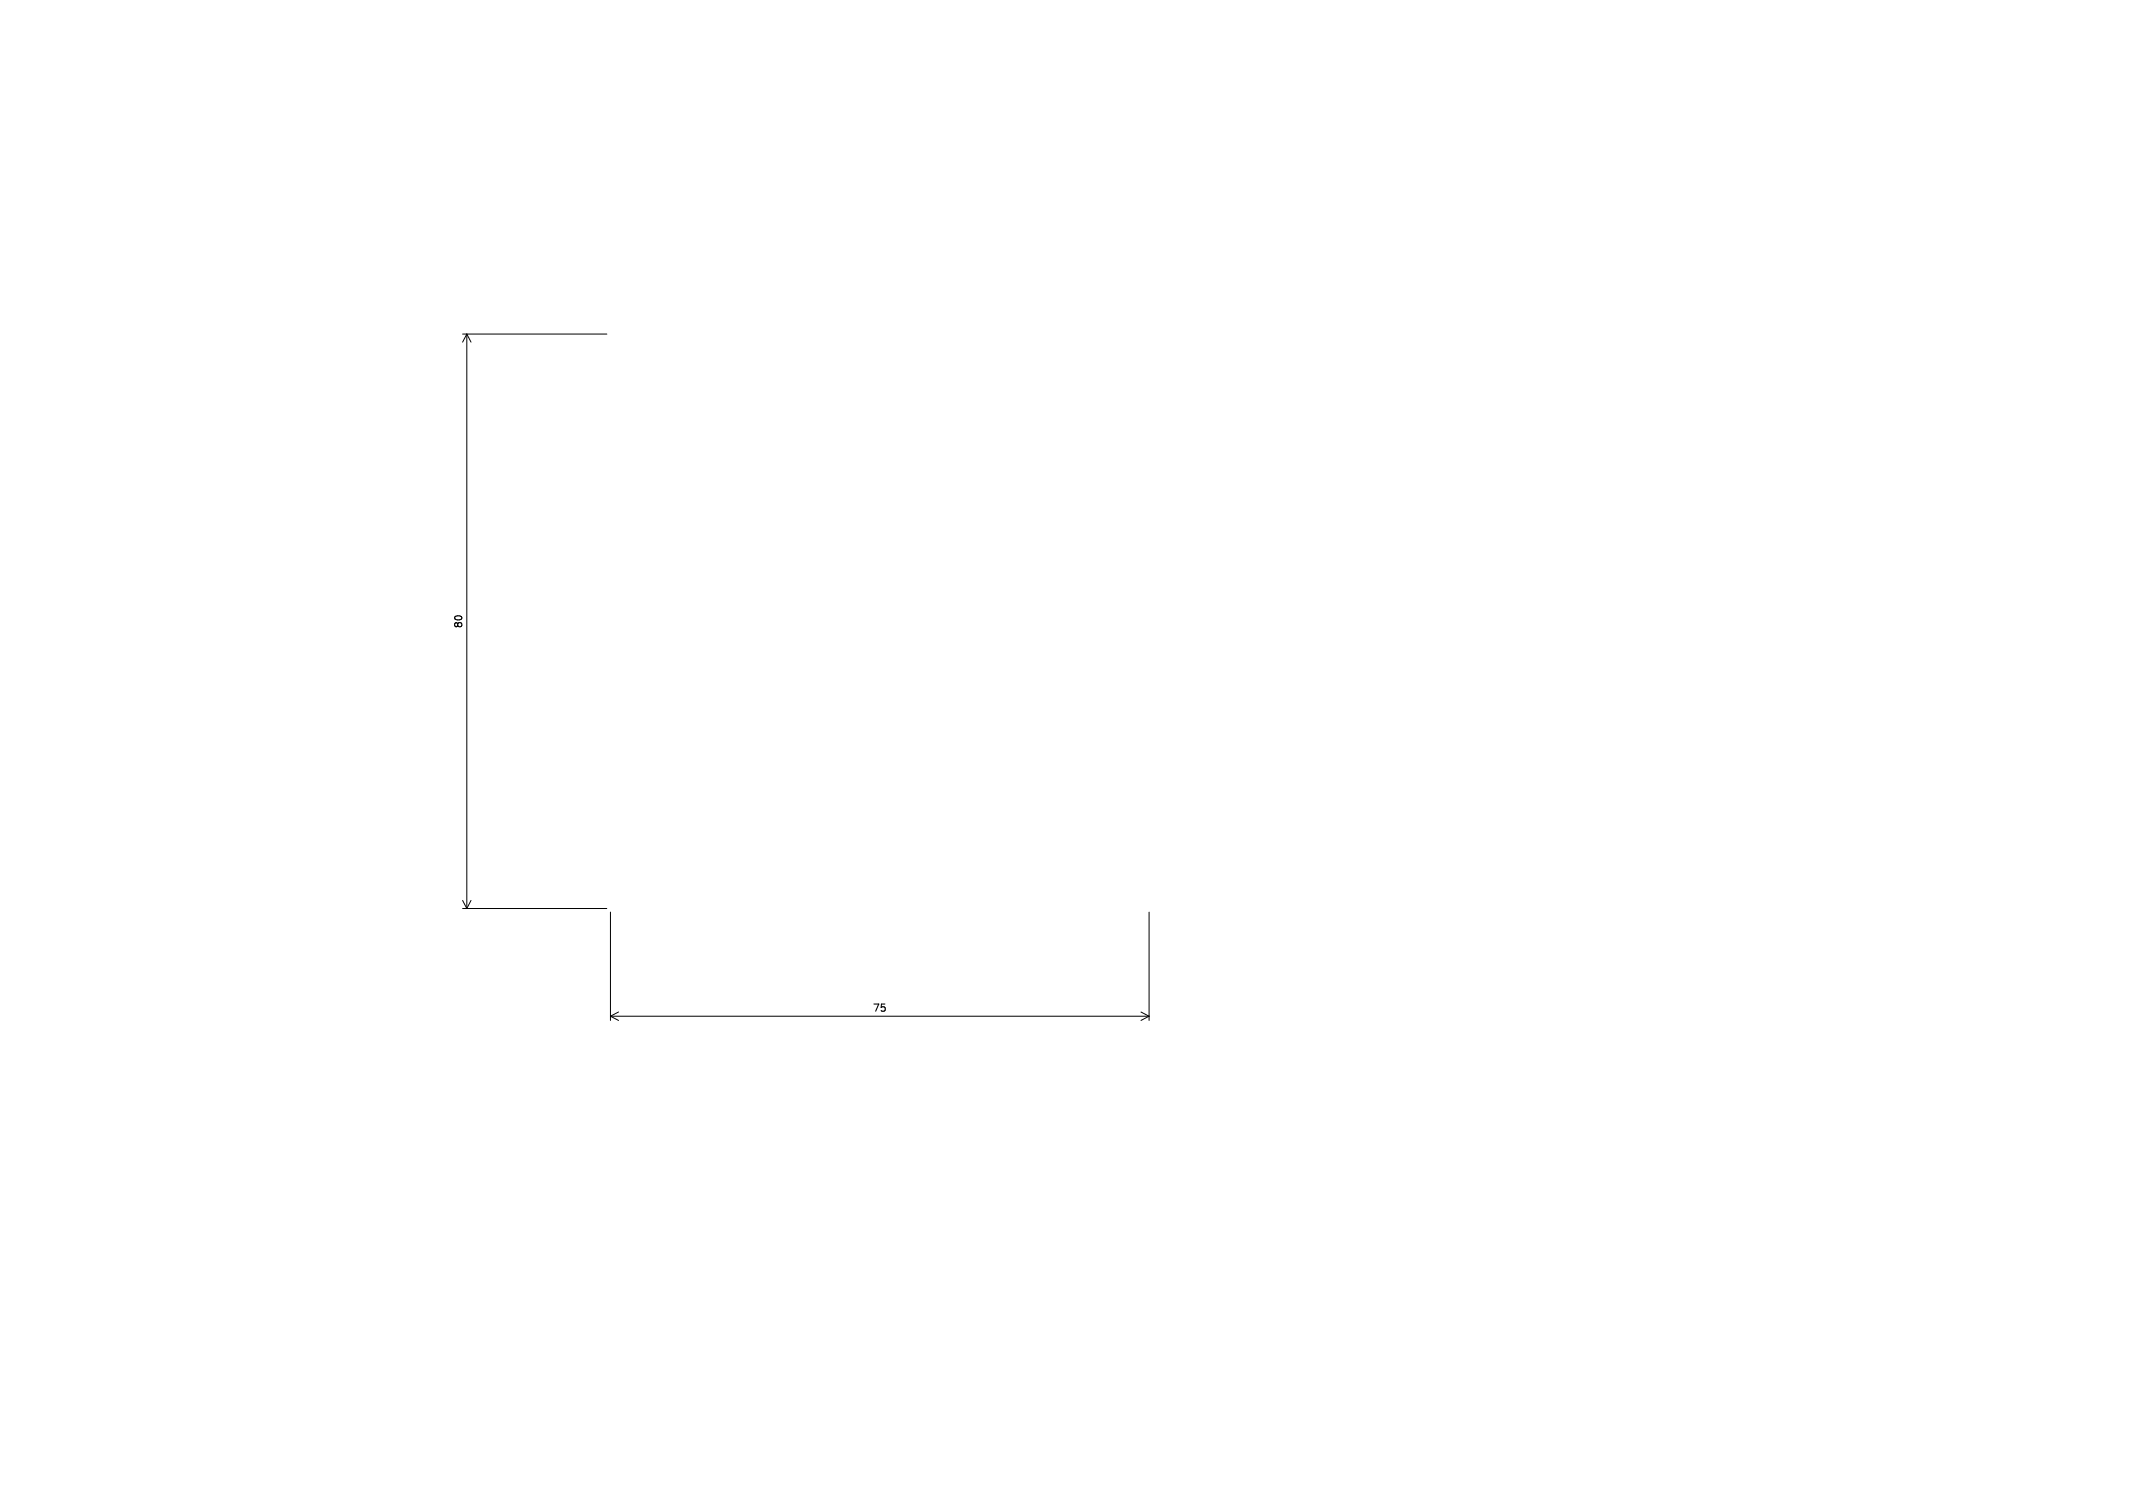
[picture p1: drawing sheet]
<svg xmlns="http://www.w3.org/2000/svg" width="297mm" height="210mm" viewBox="0 0 297 210" stroke-linecap="round" stroke-linejoin="round" font-family="sans-serif">
<defs><g id="words">
<g font-size="1.4">
<text x="64.6" y="87.6" transform="rotate(-90 64.6 87.6)">80</text>
<text x="121.4" y="141.1">75</text>
</g>
</g></defs>
<g fill="none" stroke="#000" stroke-width=".14">
<path d="M64.4 46.5h20.1M65 46.5v80M65 46.5l.6 1.1M65 46.5l-.6 1.1M64.4 126.5h20.1M64.4 125.4l.6 1.1M65.6 125.4l-.6 1.1M85 127v15.1M160 127v15.1M85 141.5h75M85 141.5l1.1 .6M86.1 140.9l-1.1 .6"/>
<path d="M158.9 140.9l1.1 .6M160 141.5l-1.1 .6"/>
</g>
<use href="#words"/>
</svg>
